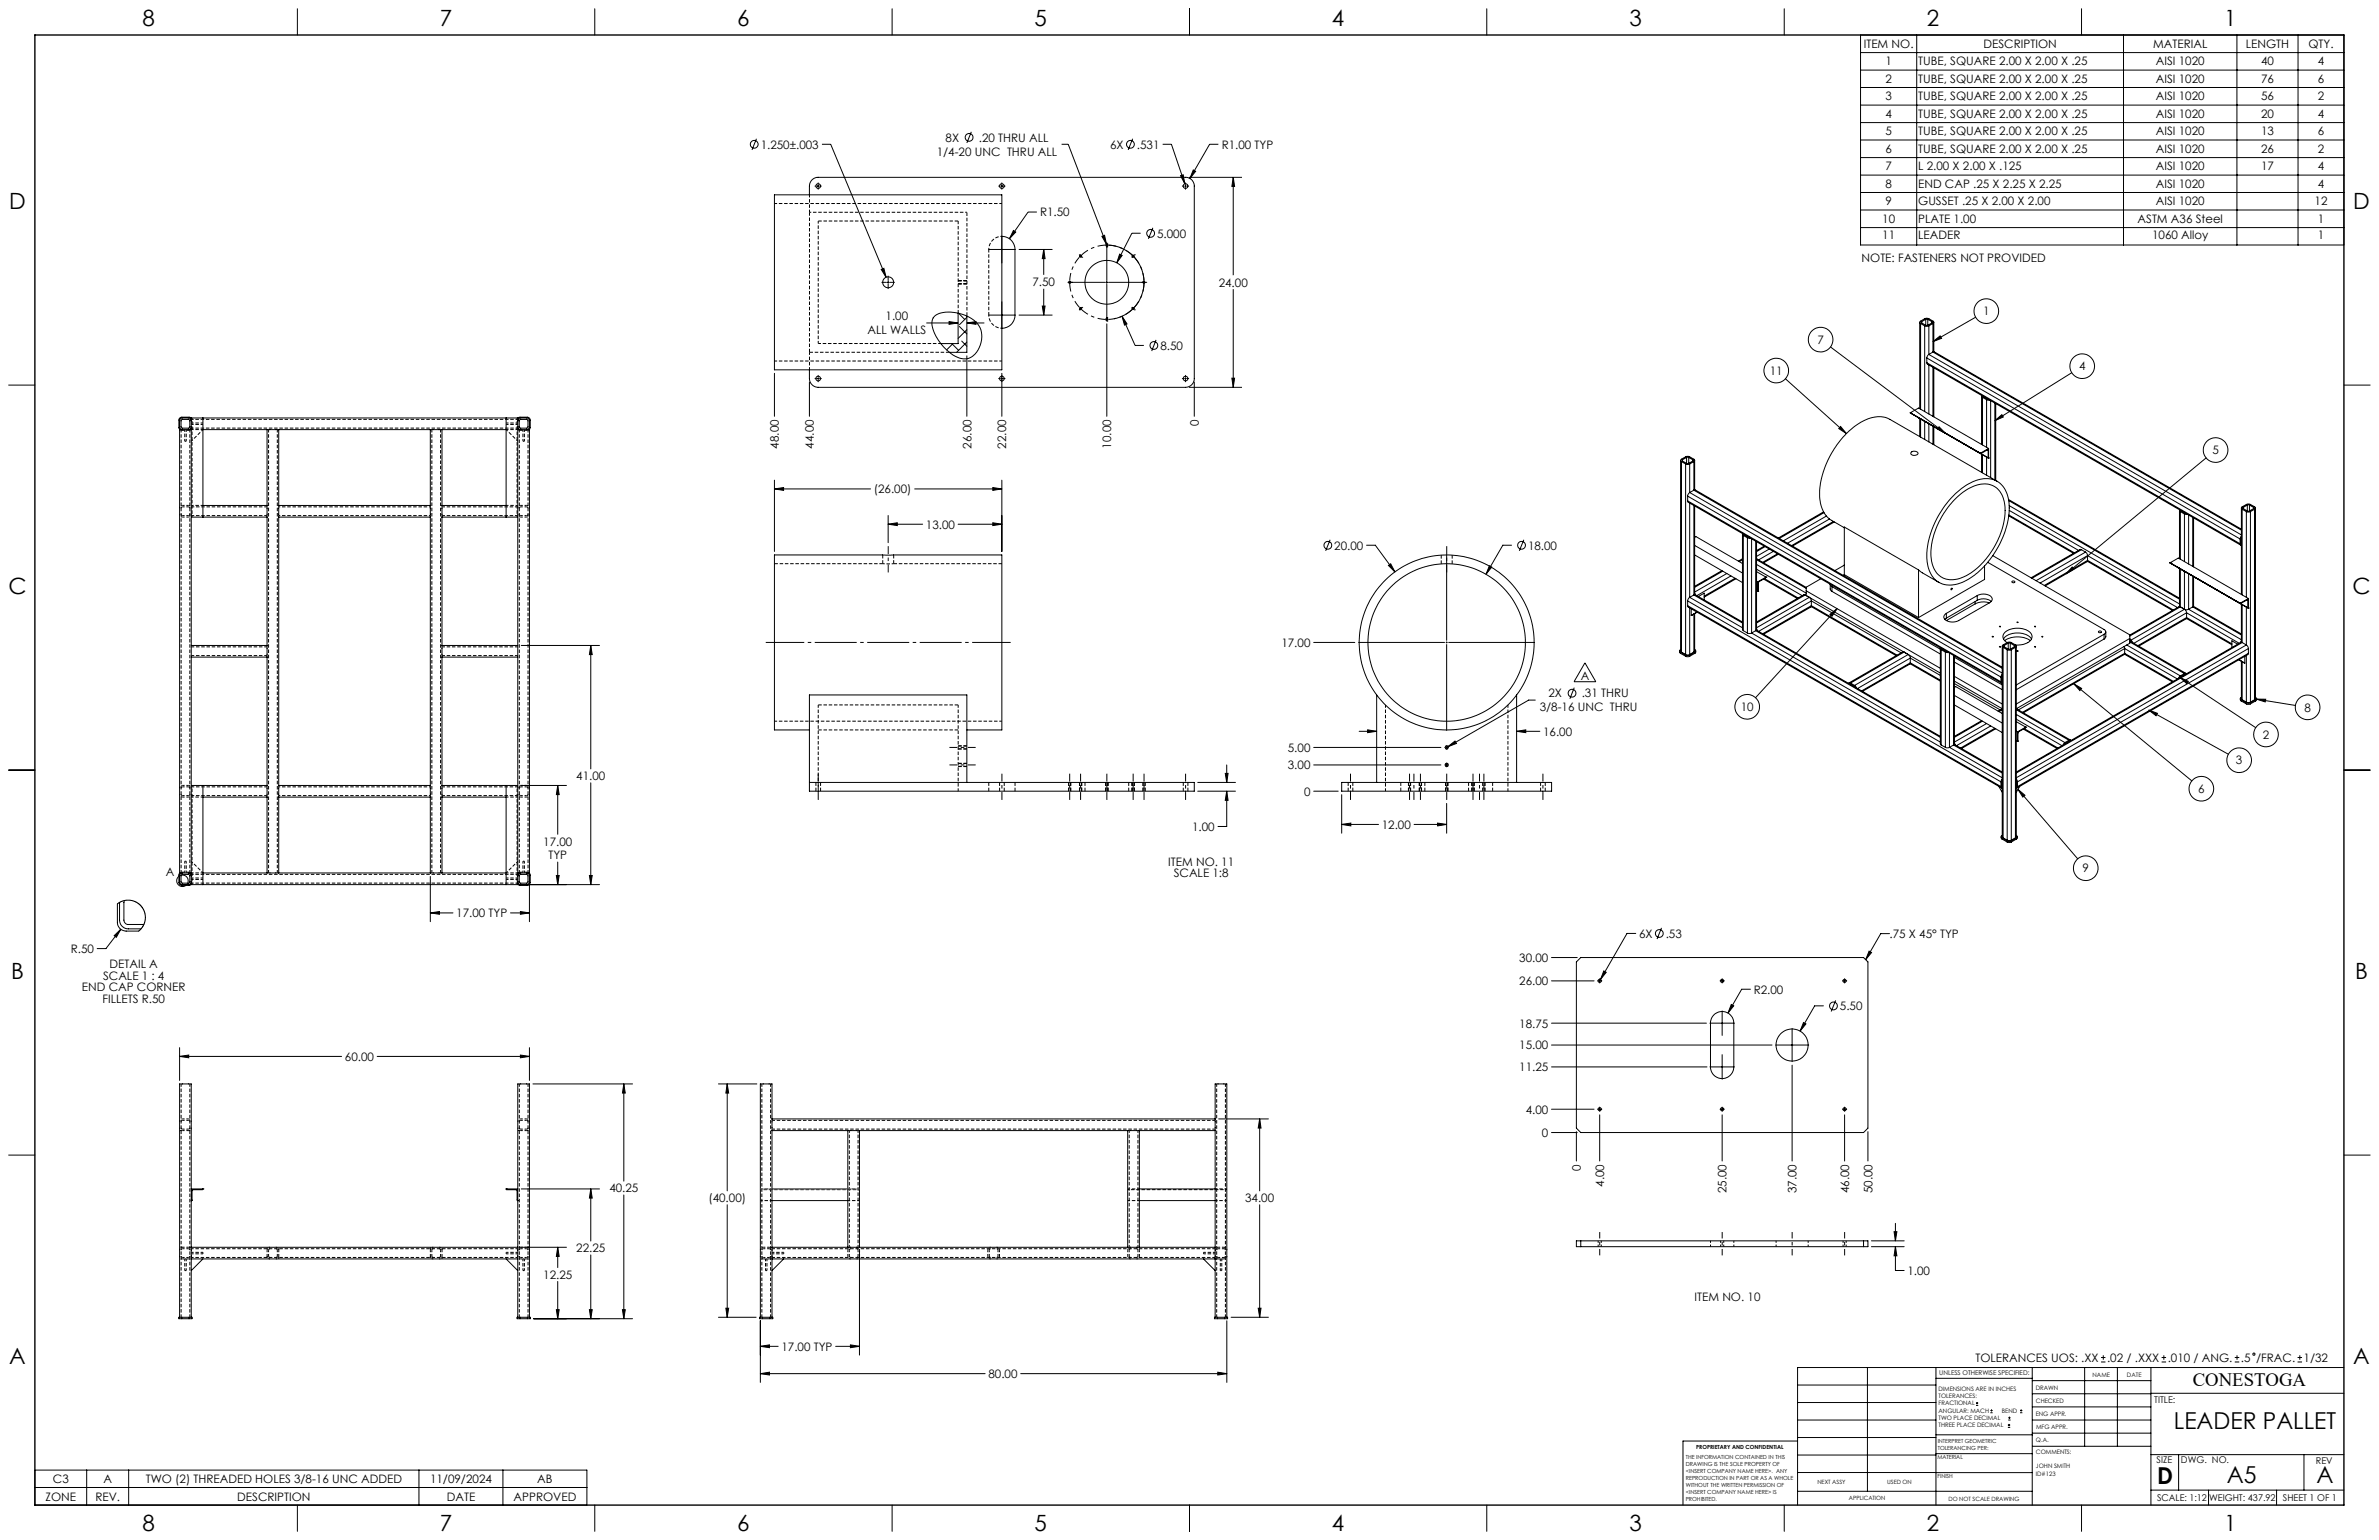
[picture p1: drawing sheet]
<svg xmlns="http://www.w3.org/2000/svg" width="864mm" height="559mm" viewBox="0 0 864 559" stroke-linecap="round" stroke-linejoin="round" font-family="sans-serif">
<defs><g id="words">
<g font-size="8.5">
<text x="789.1" y="518.4">LEADER PALLET</text>
<text x="783.1" y="538.4">D</text>
<text x="808.4" y="538.3">A5</text>
<text x="840.9" y="538.3">A</text>
</g>
<g font-size="8.1">
<text x="51.7" y="9.3">8</text>
<text x="159.7" y="9.3">7</text>
<text x="267.6" y="9.3">6</text>
<text x="375.6" y="9.3">5</text>
<text x="483.5" y="9.3">4</text>
<text x="591.5" y="9.3">3</text>
<text x="699.4" y="9.3">2</text>
<text x="807.4" y="9.3">1</text>
<text x="3.3" y="76">D</text>
<text x="854.2" y="76">D</text>
<text x="3" y="215.7">C</text>
<text x="853.9" y="215.7">C</text>
<text x="4" y="355.4">B</text>
<text x="854.9" y="355.4">B</text>
<text x="3.3" y="495.1">A</text>
<text x="854.2" y="495.1">A</text>
<text x="51.7" y="555.4">8</text>
<text x="159.7" y="555.4">7</text>
<text x="267.6" y="555.4">6</text>
<text x="375.6" y="555.4">5</text>
<text x="483.5" y="555.4">4</text>
<text x="591.5" y="555.4">3</text>
<text x="699.4" y="555.4">2</text>
<text x="807.4" y="555.4">1</text>
</g>
<text font-size="6.9" x="796" y="503">CONESTOGA</text>
<g font-size="4.2">
<text x="676.6" y="17.4">ITEM NO.</text>
<text x="720.1" y="17.4">DESCRIPTION</text>
<text x="781.6" y="17.4">MATERIAL</text>
<text x="815.3" y="17.4">LENGTH</text>
<text x="838" y="17.4">QTY.</text>
<text x="684.4" y="23.7">1</text>
<text x="696.3" y="23.7">TUBE, SQUARE 2.00 X 2.00 X .25</text>
<text x="782.6" y="23.7">AISI 1020</text>
<text x="820.8" y="23.7">40</text>
<text x="841.4" y="23.7">4</text>
<text x="684.4" y="30.1">2</text>
<text x="696.3" y="30.1">TUBE, SQUARE 2.00 X 2.00 X .25</text>
<text x="782.6" y="30.1">AISI 1020</text>
<text x="820.8" y="30.1">76</text>
<text x="841.4" y="30.1">6</text>
<text x="684.4" y="36.4">3</text>
<text x="696.3" y="36.4">TUBE, SQUARE 2.00 X 2.00 X .25</text>
<text x="782.6" y="36.4">AISI 1020</text>
<text x="820.8" y="36.4">56</text>
<text x="841.4" y="36.4">2</text>
<text x="684.4" y="42.8">4</text>
<text x="696.3" y="42.8">TUBE, SQUARE 2.00 X 2.00 X .25</text>
<text x="782.6" y="42.8">AISI 1020</text>
<text x="820.8" y="42.8">20</text>
<text x="841.4" y="42.8">4</text>
<text x="276.1" y="53.9">1.250±.003</text>
<text x="343.3" y="51.4">8X</text>
<text x="355.3" y="51.4">.20 THRU ALL</text>
<text x="403" y="53.9">6X</text>
<text x="412.7" y="53.9">.531</text>
<text x="443.5" y="53.9">R1.00 TYP</text>
<text x="684.4" y="49.1">5</text>
<text x="696.3" y="49.1">TUBE, SQUARE 2.00 X 2.00 X .25</text>
<text x="782.6" y="49.1">AISI 1020</text>
<text x="820.8" y="49.1">13</text>
<text x="841.4" y="49.1">6</text>
<text x="340.1" y="56.5">1/4-20 UNC THRU ALL</text>
<text x="684.4" y="55.5">6</text>
<text x="696.3" y="55.5">TUBE, SQUARE 2.00 X 2.00 X .25</text>
<text x="782.6" y="55.5">AISI 1020</text>
<text x="820.8" y="55.5">26</text>
<text x="841.4" y="55.5">2</text>
<text x="684.4" y="61.8">7</text>
<text x="696.3" y="61.8">L 2.00 X 2.00 X .125</text>
<text x="782.6" y="61.8">AISI 1020</text>
<text x="820.8" y="61.8">17</text>
<text x="841.4" y="61.8">4</text>
<text x="684.4" y="68.2">8</text>
<text x="696.3" y="68.2">END CAP .25 X 2.25 X 2.25</text>
<text x="782.6" y="68.2">AISI 1020</text>
<text x="841.4" y="68.2">4</text>
<text x="684.4" y="74.5">9</text>
<text x="696.3" y="74.5">GUSSET .25 X 2.00 X 2.00</text>
<text x="782.6" y="74.5">AISI 1020</text>
<text x="840.2" y="74.5">12</text>
<text x="377.6" y="78.5">R1.50</text>
<text x="683.3" y="80.9">10</text>
<text x="696.3" y="80.9">PLATE 1.00</text>
<text x="776" y="80.9">ASTM A36 Steel</text>
<text x="841.4" y="80.9">1</text>
<text x="420" y="86.2">5.000</text>
<text x="683.3" y="86.9">11</text>
<text x="696.3" y="86.9">LEADER</text>
<text x="781.2" y="86.9">1060 Alloy</text>
<text x="841.4" y="86.9">1</text>
<text x="675.8" y="95.2">NOTE: FASTENERS NOT PROVIDED</text>
<text x="374.8" y="103.8">7.50</text>
<text x="442.4" y="104">24.00</text>
<text x="321.5" y="116.3">1.00</text>
<text x="719.9" y="114.4">1</text>
<text x="314.9" y="121.3">ALL WALLS</text>
<text x="659.7" y="124.8">7</text>
<text x="421.2" y="126.9">8.50</text>
<text x="642.5" y="136">11</text>
<text x="754.7" y="134.4">4</text>
<text x="435.2" y="154.6" transform="rotate(-90 435.2 154.6)">0</text>
<text x="282.8" y="162.8" transform="rotate(-90 282.8 162.8)">48.00</text>
<text x="295.5" y="162.8" transform="rotate(-90 295.5 162.8)">44.00</text>
<text x="352.6" y="162.8" transform="rotate(-90 352.6 162.8)">26.00</text>
<text x="365.3" y="162.8" transform="rotate(-90 365.3 162.8)">22.00</text>
<text x="403.4" y="162.8" transform="rotate(-90 403.4 162.8)">10.00</text>
<text x="803.1" y="164.8">5</text>
<text x="317.2" y="179">(26.00)</text>
<text x="336.1" y="191.8">13.00</text>
<text x="484.4" y="199.4">20.00</text>
<text x="554.7" y="199.4">18.00</text>
<text x="465.2" y="234.7">17.00</text>
<text x="573.9" y="246.7">A</text>
<text x="562.1" y="253.1">2X</text>
<text x="574.2" y="253.1">.31 THRU</text>
<text x="631.9" y="258">10</text>
<text x="558.9" y="258.2">3/8-16 UNC THRU</text>
<text x="836.5" y="258.2">8</text>
<text x="560.2" y="266.9">16.00</text>
<text x="821.4" y="268">2</text>
<text x="467.5" y="272.8">5.00</text>
<text x="467.5" y="279.2">3.00</text>
<text x="811.7" y="277.4">3</text>
<text x="209.2" y="283.1">41.00</text>
<text x="798" y="287.7">6</text>
<text x="473.4" y="288.7">0</text>
<text x="432.8" y="301.5">1.00</text>
<text x="501.6" y="300.7">12.00</text>
<text x="197.2" y="306.8">17.00</text>
<text x="199.1" y="311.9">TYP</text>
<text x="60.2" y="317.9">A</text>
<text x="424.1" y="314.1">ITEM NO. 11</text>
<text x="756" y="316.6">9</text>
<text x="426.1" y="318.3">SCALE 1:8</text>
<text x="165.6" y="332.8">17.00 TYP</text>
<text x="595" y="340.3">6X</text>
<text x="604.7" y="340.3">.53</text>
<text x="685.9" y="340.4">.75 X 45° TYP</text>
<text x="25.7" y="345.8">R.50</text>
<text x="39.8" y="351.4">DETAIL A</text>
<text x="551.5" y="349">30.00</text>
<text x="29.7" y="359.8">END CAP CORNER</text>
<text x="37.4" y="355.6">SCALE 1 : 4</text>
<text x="551.5" y="357.5">26.00</text>
<text x="37.2" y="363.9">FILLETS R.50</text>
<text x="636.6" y="360.5">R2.00</text>
<text x="667.9" y="366.6">5.50</text>
<text x="551.5" y="372.8">18.75</text>
<text x="551.5" y="380.8">15.00</text>
<text x="125.2" y="384.9">60.00</text>
<text x="551.5" y="388.7">11.25</text>
<text x="553.8" y="404.1">4.00</text>
<text x="559.7" y="412.5">0</text>
<text x="573.9" y="424.8" transform="rotate(-90 573.9 424.8)">0</text>
<text x="582.3" y="430.6" transform="rotate(-90 582.3 430.6)">4.00</text>
<text x="221.2" y="432.7">40.25</text>
<text x="257.2" y="436.2">(40.00)</text>
<text x="452" y="436.2">34.00</text>
<text x="626.8" y="433" transform="rotate(-90 626.8 433)">25.00</text>
<text x="652.2" y="433" transform="rotate(-90 652.2 433)">37.00</text>
<text x="671.2" y="433" transform="rotate(-90 671.2 433)">46.00</text>
<text x="679.7" y="433" transform="rotate(-90 679.7 433)">50.00</text>
<text x="209.2" y="454.4">22.25</text>
<text x="197.2" y="464.1">12.25</text>
<text x="692.4" y="462.6">1.00</text>
<text x="615.1" y="472.1">ITEM NO. 10</text>
<text x="283.7" y="490.1">17.00 TYP</text>
<text x="717.1" y="494.2">TOLERANCES UOS: .XX</text>
<text x="764.9" y="494.2">.02 / .XXX</text>
<text x="786.9" y="494.2">.010 / ANG.</text>
<text x="813.4" y="494.2">.5 /FRAC.</text>
<text x="836.2" y="494.2">1/32</text>
<text x="358.8" y="500">80.00</text>
<text x="19.2" y="538.2">C3</text>
<text x="37.6" y="538.2">A</text>
<text x="52.9" y="538.2">TWO (2) THREADED HOLES 3/8-16 UNC ADDED</text>
<text x="156.1" y="538.2">11/09/2024</text>
<text x="195" y="538.2">AB</text>
<text x="16.5" y="544.5">ZONE</text>
<text x="34.6" y="544.5">REV.</text>
<text x="86.1" y="544.5">DESCRIPTION</text>
<text x="162.2" y="544.5">DATE</text>
<text x="186.4" y="544.5">APPROVED</text>
</g>
<g font-size="3.4">
<text x="782" y="508.9">TITLE:</text>
<text x="782.9" y="531">SIZE</text>
<text x="791.7" y="531">DWG. NO.</text>
<text x="840.7" y="531.1">REV</text>
<text x="783" y="544.6">SCALE: 1:12</text>
<text x="801.9" y="544.7">WEIGHT: 437.92</text>
<text x="828.7" y="544.6">SHEET 1 OF 1</text>
</g>
<text font-size="2.4" x="704" y="499.1">UNLESS OTHERWISE SPECIFIED:</text>
<g font-size="2.2">
<text x="759.6" y="499.5">NAME</text>
<text x="772.1" y="499.6">DATE</text>
<text x="703.7" y="504.7">DIMENSIONS ARE IN INCHES</text>
<text x="703.7" y="507.3">TOLERANCES:</text>
<text x="703.7" y="510">FRACTIONAL</text>
<text x="739" y="504.3">DRAWN</text>
<text x="739.1" y="509.2">CHECKED</text>
<text x="703.7" y="512.6">ANGULAR: MACH</text>
<text x="703.7" y="515.3">TWO PLACE DECIMAL</text>
<text x="726.7" y="512.6">BEND</text>
<text x="739" y="513.8">ENG APPR.</text>
<text x="703.7" y="517.9">THREE PLACE DECIMAL</text>
<text x="739.1" y="518.6">MFG APPR.</text>
<text x="739.1" y="523.3">Q.A.</text>
<text x="739.1" y="527.5">COMMENTS:</text>
<text x="739.1" y="532.8">JOHN SMITH</text>
<text x="739.1" y="535.5">ID#123</text>
</g>
<g font-size="2.1">
<text x="659.7" y="538.6">NEXT ASSY</text>
<text x="685.1" y="538.6">USED ON</text>
<text x="671.1" y="544.4">APPLICATION</text>
<text x="707.3" y="544.5">DO NOT SCALE DRAWING</text>
</g>
<g font-size="2">
<text x="615.7" y="525.8">PROPRIETARY AND CONFIDENTIAL</text>
<text x="703.4" y="523.5">INTERPRET GEOMETRIC</text>
<text x="703.4" y="526">TOLERANCING PER:</text>
<text x="612" y="529.4">THE INFORMATION CONTAINED IN THIS</text>
<text x="612" y="531.9">DRAWING IS THE SOLE PROPERTY OF</text>
<text x="703.3" y="529.6">MATERIAL</text>
<text x="612" y="534.5">&lt;INSERT COMPANY NAME HERE&gt;. ANY</text>
<text x="612" y="537">REPRODUCTION IN PART OR AS A WHOLE</text>
<text x="612" y="539.5">WITHOUT THE WRITTEN PERMISSION OF</text>
<text x="703.3" y="536.4">FINISH</text>
<text x="612" y="542">&lt;INSERT COMPANY NAME HERE&gt; IS</text>
<text x="612" y="544.6">PROHIBITED.</text>
</g>
</g></defs>
<g fill="none" stroke="#000" stroke-width=".36" stroke-dasharray="1.3 .6" stroke-dashoffset=".2" stroke-linecap="butt">
<path d="M358.9 90.5v23.8M65.7 155.9v160.8M68.9 155.9v160.8M188.5 155.9v160.8M191.7 155.9v160.8M97 183.9h-27.6M97 187.1h-27.6M188 183.9h-27.5M188 187.1h-27.5M97 234.7h-27.6M97 237.9h-27.6M188 234.7h-27.5"/>
<path d="M188 237.9h-27.5M297 255.8v31.3M347.8 255.8v31.3M502.9 255.8v31.3M547.4 255.8v31.3M97 285.5h-27.6M97 288.7h-27.6M188 285.5h-27.5M188 288.7h-27.5M97.5 316.7v-160.8M100.7 316.7v-160.8M156.8 316.7v-160.8"/>
<path d="M159.9 316.7v-160.8M441.1 409.7h-160.8M441.1 406.5h-160.8M280.3 453.1h160.8M280.3 456.3h160.8M65.7 478v-84.7M68.9 478v-84.7M188.5 478v-84.7M191.7 478v-84.7M276.6 478v-84.7M279.7 478v-84.7M441.7 478v-84.7"/>
<path d="M444.8 478v-84.7"/>
</g>
<g fill="none" stroke="#000" stroke-width=".36" stroke-dasharray="1.3 .6" stroke-dashoffset=".5" stroke-linecap="butt">
<path d="M69.4 160.1l4.3-4.2M188 160.1l-4.3-4.2M66.3 187.6h2.1M66.3 187.1h2.1M68.4 183.4h-2.1M68.4 183.9h-2.1M189 187.6h2.2M189 187.1h2.2M191.2 183.4h-2.2M191.2 183.9h-2.2M66.3 289.2h2.1M66.3 288.7h2.1"/>
<path d="M68.4 285h-2.1M68.4 285.5h-2.1M189 289.2h2.2M189 288.7h2.2M191.2 285h-2.2M191.2 285.5h-2.2M69.4 312.5l4.3 4.2M188 312.5l-4.3 4.2M65.2 410.2h1.1M66.3 409.7h2.1M66.3 410.2h2.1M68.4 410.2h1"/>
<path d="M68.4 406h-2.1M68.4 406.5h-2.1M188 410.2h1M189 410.2h2.2M189 409.7h2.2M191.2 410.2h1M191.2 406h-2.2M191.2 406.5h-2.2M66.3 452.6h-1.1M66.3 456.8h2.1M66.3 456.3h2.1M68.4 452.6h-2.1"/>
<path d="M68.4 453.1h-2.1M69.4 452.6h-1M97 453.6v2.1M97 452.6v1M97 455.7v1.1M97.5 453.6v2.1M100.7 455.7v-2.1M101.2 453.6v-1M101.2 456.8v-1.1M101.2 455.7v-2.1M156.2 452.6v1M156.2 455.7v1.1"/>
<path d="M156.2 453.6v2.1M156.8 453.6v2.1M159.9 455.7v-2.1M160.5 455.7v-2.1M160.5 453.6v-1M160.5 456.8v-1.1M189 452.6h-1M189 456.8h2.2M189 456.3h2.2M191.2 452.6h-2.2M191.2 453.1h-2.2M192.2 452.6h-1"/>
<path d="M277.1 452.6h2.1M277.1 456.8h2.1M277.1 456.3h2.1M279.2 453.1h-2.1M307.8 453.6v2.1M308.3 453.6v2.1M311.5 455.7v-2.1M312 455.7v-2.1M358.6 453.6v2.1M359.1 453.6v2.1M362.3 455.7v-2.1M362.8 455.7v-2.1"/>
<path d="M409.4 453.6v2.1M409.9 453.6v2.1M413.1 455.7v-2.1M413.6 455.7v-2.1M442.2 452.6h2.1M442.2 456.8h2.1M442.2 456.3h2.1M444.3 453.1h-2.1M580.2 450.2v2.2M581.3 452.4v-2.2M620.9 452.4v-2.2M624.6 450.2v2.2"/>
<path d="M625.7 452.4v-2.2M629.4 452.4v-2.2M644.7 450.2v2.2M656.4 452.4v-2.2M669.1 450.2v2.2M670.2 452.4v-2.2"/>
</g>
<g fill="none" stroke="#000" stroke-width=".36" stroke-dasharray="1.3 .6" stroke-dashoffset=".8" stroke-linecap="butt">
<path d="M65.2 186.6l.3 .6 .8 .4M66.3 183.4l-.8 .4-.3 .6M68.4 187.6l.8-.4 .2-.6M69.4 184.4l-.2-.6-.8-.4M188 186.6l.2 .6 .8 .4M189 183.4l-.8 .4-.2 .6M191.2 187.6l.6-.2 .4-.8M192.2 184.4l-.2-.6-.8-.4M65.2 288.2l.3 .6 .8 .4M66.3 285l-.8 .4-.3 .6M68.4 289.2l.8-.4 .2-.6M69.4 286l-.2-.6-.8-.4"/>
<path d="M188 288.2l.4 .8 .6 .2M189 285l-.8 .4-.2 .6M191.2 289.2l.6-.2 .4-.8M192.2 286l-.2-.6-.8-.4M65.2 409.2l.3 .7 .8 .3M66.3 406l-.7 .3-.4 .8M68.4 410.2l.8-.3 .2-.7M69.4 407.1l-.3-.8-.7-.3M188 409.2l.4 .8 .6 .2M189 406l-.6 .3-.4 .8M191.2 410.2l.6-.2 .4-.8M192.2 407.1l-.4-.8-.6-.3"/>
<path d="M65.2 455.7l.3 .7 .8 .4M66.3 452.6l-.8 .4-.3 .6M68.4 456.8l.8-.4 .2-.7M69.4 453.6l-.2-.6-.8-.4M97 455.7l.2 .7 .8 .4M98 452.6l-.8 .4-.2 .6M100.1 456.8l.9-.4 .2-.7M101.2 453.6l-.2-.6-.9-.4M156.2 455.7l.3 .7 .8 .4M157.3 452.6l-.8 .4-.3 .6M159.4 456.8l.7-.2 .4-.9M160.5 453.6l-.4-.8-.7-.2"/>
<path d="M188 455.7l.4 .9 .6 .2M189 452.6l-.6 .2-.4 .8M191.2 456.8l.6-.2 .4-.9M192.2 453.6l-.4-.8-.6-.2M276 455.7l.4 .9 .7 .2M277.1 452.6l-.7 .2-.4 .8M279.2 456.8l.7-.2 .4-.9M280.3 453.6l-.4-.8-.7-.2M307.8 455.7l.4 .9 .6 .2M308.8 452.6l-.6 .2-.4 .8M311 456.8l.6-.2 .4-.9M312 453.6l-.4-.8-.6-.2"/>
<path d="M358.6 455.7l.2 .7 .8 .4M359.6 452.6l-.8 .4-.2 .6M361.8 456.8l.6-.2 .4-.9M362.8 453.6l-.4-.8-.6-.2M409.4 455.7l.4 .9 .6 .2M410.4 452.6l-.6 .2-.4 .8M412.6 456.8l.8-.4 .2-.7M413.6 453.6l-.2-.6-.8-.4M441.1 455.7l.4 .9 .7 .2M442.2 452.6l-.7 .2-.4 .8M444.3 456.8l.7-.2 .4-.9M445.4 453.6l-.4-.8-.7-.2"/>
</g>
<g fill="none" stroke="#000" stroke-width=".36" stroke-dasharray="1.3 .6" stroke-dashoffset=".4" stroke-linecap="butt">
<path d="M66 156.1l-.7-.2M67.1 155.9v4.2M67.6 155.9v4.2M69.4 155.9l-.7 .2M69.4 151.7l.3 .7M69.4 154h4.3M69.4 153.5h4.3M69.7 155.1l-.3 .7M73.7 155.9h-4.3M187.7 152.4l.3-.7M188 155.9h-4.3M188 152.2h-118.6"/>
<path d="M188 155.3h-118.6M188 155.8l-.3-.7M188 154h-4.3M188 153.5h-4.3M188.8 156.1l-.7-.2M189.8 155.9v4.2M190.4 155.9v4.2M192.1 155.9l-.7 .2M65.7 186.6l.6 .5M66.3 183.9l-.6 .5M68.4 187.1l.5-.5M68.9 184.4l-.5-.5"/>
<path d="M73.7 183.4h-4.3M188 183.4h-4.3M188.5 186.6l.5 .5M189 183.9l-.5 .5M191.2 187.1l.5-.5M191.7 184.4l-.5-.5M65.7 288.2l.6 .5M66.3 285.5l-.6 .5M68.4 288.7l.5-.5M68.9 286l-.5-.5M73.7 289.2h-4.3M188 289.2h-4.3"/>
<path d="M188.5 288.2l.5 .5M189 285.5l-.5 .5M191.2 288.7l.5-.5M191.7 286l-.5-.5M65.3 316.7l.7-.2M67.1 316.7v-4.2M67.6 316.7v-4.2M68.7 316.5l.7 .2M69.4 316.8l.3 .7M69.4 318.6h4.3M69.4 319.1h4.3M73.7 316.7h-4.3"/>
<path d="M187.7 317.5l.3-.7M188 316.7h-4.3M188 317.3h-118.6M188 318.6h-4.3M188 319.1h-4.3M188.1 316.7l.7-.2M189.8 316.7v-4.2M190.4 316.7v-4.2M191.4 316.5l.7 .2M69.7 320.2l-.3 .7M188 320.4h-118.6M188 320.9l-.3-.7"/>
<path d="M65.7 409.2l.6 .5M66.3 406.5l-.6 .6M68.4 409.7l.5-.5M68.9 407.1l-.5-.6M188.5 409.2l.5 .5M189 406.5l-.5 .6M191.2 409.7l.5-.5M191.7 407.1l-.5-.6M308.3 410.2v42.4M311.5 410.2v42.4M409.9 410.2v42.4M413.1 410.2v42.4"/>
<path d="M276 435.6h4.3M276 431.4h4.3M307.8 435.6h4.2M307.8 431.4h4.2M413.6 431.4h-4.2M413.6 435.6h-4.2M445.4 431.4h-4.3M445.4 435.6h-4.3M65.7 455.7l.6 .6M66.3 453.1l-.6 .5M68.4 456.3l.5-.6M68.9 453.6l-.5-.5"/>
<path d="M73.7 454.4h-4.3M73.7 455h-4.3M97.5 455.7l.5 .6M98 453.1l-.5 .5M100.1 456.3l.6-.6M100.7 453.6l-.6-.5M156.8 455.7l.5 .6M157.3 453.1l-.5 .5M159.4 456.3l.5-.6M159.9 453.6l-.5-.5M183.7 455h4.3M183.7 454.4h4.3"/>
<path d="M188 453.1h-118.6M188 456.3h-118.6M188.5 455.7l.5 .6M189 453.1l-.5 .5M191.2 456.3l.5-.6M191.7 453.6l-.5-.5M276.6 455.7l.5 .6M277.1 453.1l-.5 .5M279.2 456.3l.5-.6M279.7 453.6l-.5-.5M280.3 455h4.2M280.3 454.4h4.2"/>
<path d="M308.3 455.7l.5 .6M308.8 453.1l-.5 .5M311 456.3l.5-.6M311.5 453.6l-.5-.5M359.1 455.7l.5 .6M359.6 453.1l-.5 .5M361.8 456.3l.5-.6M362.3 453.6l-.5-.5M409.9 455.7l.5 .6M410.4 453.1l-.5 .5M412.6 456.3l.5-.6M413.1 453.6l-.5-.5"/>
<path d="M441.1 455h-4.2M441.1 454.4h-4.2M441.7 455.7l.5 .6M442.2 453.1l-.5 .5M444.3 456.3l.5-.6M444.8 453.6l-.5-.5M67.1 461v-4.2M67.6 461v-4.2M189.8 461v-4.2M190.4 461v-4.2M277.9 461v-4.2M278.4 461v-4.2"/>
<path d="M443 461v-4.2M443.5 461v-4.2"/>
</g>
<g fill="none" stroke="#000" stroke-width=".36" stroke-dasharray="1.3 .6" stroke-linecap="butt">
<path d="M347.8 80.2h-50.8M347.8 102.9h3.2M351 101.9h-3.2M351 103h-3.2M351 101.8h-3.2M293.9 127.8v-50.8M344.6 127.8h-50.7M67.1 160.1h.5M190.4 160.1h-.6M320.4 204.5h-39.2M320.4 201.4v3.1M324.4 204.5v-3.1"/>
<path d="M363.7 204.5h-39.3M523.2 201.4v3.2M527.2 204.6v-3.2M297 255.8h50.8M297 264.9h50.8M347.8 278.1h3.2M347.8 271.7h3.2M351 277.1h-3.2M351 270.7h-3.2M351 278.2h-3.2M351 277h-3.2M351 271.8h-3.2"/>
<path d="M351 270.6h-3.2M296.2 283.9v3.2M297.9 287.1v-3.2M358.9 287.1v-3.2M362.9 283.9v3.2M364.5 287.1v-3.2M368.5 287.1v-3.2M387.9 283.9v3.2M388 283.9v3.2M388.6 287.1v-3.2M388.7 283.9v3.2M391.9 283.9v3.2"/>
<path d="M392.6 287.1v-3.2M392.7 283.9v3.2M393.9 283.9v3.2M401.4 283.9v3.2M401.5 283.9v3.2M402.1 287.1v-3.2M402.2 283.9v3.2M409.7 287.1v-3.2M410.9 283.9v3.2M411 283.9v3.2M411.7 287.1v-3.2M411.7 283.9v3.2"/>
<path d="M414.9 283.9v3.2M415 283.9v3.2M415.6 287.1v-3.2M415.7 283.9v3.2M429.5 283.9v3.2M431.2 287.1v-3.2M489.4 283.9v3.2M491.1 287.1v-3.2M508.5 283.9v3.2M511.3 283.9v3.2M511.4 283.9v3.2M512 287.1v-3.2"/>
<path d="M512.1 283.9v3.2M515.2 283.9v3.2M515.3 283.9v3.2M515.9 287.1v-3.2M516 283.9v3.2M517.2 283.9v3.2M524.8 283.9v3.2M524.9 283.9v3.2M525.5 287.1v-3.2M525.6 283.9v3.2M533.1 287.1v-3.2M534.3 283.9v3.2"/>
<path d="M534.4 283.9v3.2M535 287.1v-3.2M535.1 283.9v3.2M538.3 283.9v3.2M539 287.1v-3.2M539.1 283.9v3.2M541.8 287.1v-3.2M559.3 283.9v3.2M560.9 287.1v-3.2M67.1 312.5h.5M190.4 312.5h-.6M67.1 456.8h.5"/>
<path d="M73.7 455v-.6M183.7 455v-.6M190.4 456.8h-.6M278.4 456.8h-.5M284.5 455v-.6M436.9 455v-.6M443 456.8h.5M67.1 461h.5M190.4 461h-.6M278.4 461h-.5M443 461h.5"/>
</g>
<g fill="none" stroke="#000" stroke-width=".36">
<path d="M107.9 3.2v9.5M215.9 3.2v9.5M323.8 3.2v9.5M431.8 3.2v9.5M539.7 3.2v9.5M647.7 3.2v9.5M675.4 12.7h175.5v76.2h-175.5zM675.4 19.1h175.5M695.8 12.7v76.2M755.6 3.2v9.5M770.9 12.7v76.2M812 12.7v76.2"/>
<path d="M834.2 12.7v76.2M675.4 25.4h175.5M675.4 31.8h175.5M675.4 38.1h175.5M274.6 50.3l-1.6 4.1M298.4 52.4h3.2l20.1 48.2M352.6 47.8l-1.6 4.1M385.4 52.4h2.4l13.9 36.3M411.2 50.3l-1.7 4.1M422.1 52.4h3.1l4.9 14.3M442.3 52.4h-3.2l-7.2 12.4M675.4 44.5h175.5"/>
<path d="M675.4 50.8h175.5M675.4 57.2h175.5M281.1 70.7h82.6v63.5h-82.6zM293.8 70.7v-3.2a3.2 3.2 0 0 1 3.2-3.2h133.4a3.1 3.1 0 0 1 3.1 3.2v69.9a3.2 3.2 0 0 1-3.1 3.1h-133.4a3.2 3.2 0 0 1-3.2-3.1v-3.2M295.8 67.5h.6M296.7 67.5h.6M297 66.4v.5M297 67.2v.6M297 68.2v.5M297.6 67.5h.6M362.5 67.5h.5M363.4 67.5h.6"/>
<path d="M363.7 66.4v.5M363.7 67.2v.6M363.7 68.2v.5M364.3 67.5h.5M376.4 76.9h-3.2l-6.8 9.7M428.6 63.7l.9-.3 .6 3.3zM429.2 67.5h.5M430 67.5h.7M430.4 66.4v.5M430.4 67.2v.6M430.4 68.2v.5M431 67.5h.5"/>
<path d="M431.6 64.3h19.2M433.2 61.7l.8 .5-2.1 2.6zM447.7 64.3l.5 3.3h-1zM447.7 64.3v35.6M675.4 63.5h175.5M675.4 69.9h175.5M675.4 76.2h175.5M319.9 97.8l1-.4 .8 3.2zM358.8 90.5h4.7M363.7 85.8a4.8 4.8 0 0 1 4.7 4.7v23.8a4.7 4.7 0 0 1-4.7 4.8M363.7 85.7v4.6M363.7 90.7v4.7"/>
<path d="M363.8 90.5l-.1 .1M363.9 90.5h4.6M367.9 83.6l.8 .6-2.3 2.4zM369.8 90.5h12.3M378.9 90.5l.5 3.3h-1zM378.9 90.5v9.2M391.8 92.5h.1M392 92.7l.3 .2M392.3 92.9l-.3 .2M392.3 92.9l.2 .2M392.5 92.7l-.2 .2M392.7 93.3h.1"/>
<path d="M400 85.8l1-.4 .7 3.3zM401.5 88.9h.6M401.8 88.3h.1M401.8 89.6h.1M401.8 88.6v13.2M402.4 89a13.5 13.5 0 0 1 12.8 12.5 13.5 13.5 0 0 1-10.8 14.2M406.4 92.2l1 .5-2 2.7zM410.9 93.3h.1M411.1 92.7l.5 .4M411.6 92.7l-.5 .4M411.8 92.5h.1M414.1 84.6h-3.2l-5.5 10.8"/>
<path d="M418.5 82.7l-1.6 4M675.4 82.6h175.5M320.1 102.4h1.7M322.1 102.4h.6M322.4 100.2v1.6M322.4 102.1v.7M322.4 103.1v1.6M323 102.4h1.7M336.3 117.2h11.5M339.3 114.7a10 10 0 0 1 8.5-1.1 9.8 9.8 0 0 1 8.5 6.9 8.4 8.4 0 0 1-5.2 9.6 8.7 8.7 0 0 1-7.5-3.2 14.2 14.2 0 0 1-5.3-10.3l.3-.9zM344.5 116.7l3.3 .5-3.3 .5zM347.8 113.8l.2-.1 2.2 2.2"/>
<path d="M347.8 113.6v11.1h-6.3M348.3 118.5l2.7 2.7M351 117.2l3.3-.5v1zM351 114.7v13.1h-6.4M351 115.1l-2.7 2.7M351 119.6l-3.2 3.2M351 117.2h6.3M358.8 114.3h4.7M363.6 114.3h.2M363.7 109.5v4.7M363.7 114.3v.1M363.7 114.5v4.7"/>
<path d="M363.9 114.3h4.6M369.8 114.3h12.3M378.4 111.1h1l-.5 3.2zM378.9 104.8v9.5M387.7 102.4h.1M388 102.4h13.1M388.3 102.1v.7M388.9 102.4h.1M391.8 112.4h.1M392 111.8l.5 .4M392.5 111.8l-.5 .4M392.7 111.5h.1"/>
<path d="M401.5 115.9h.6M401.5 102.4h.6M401.8 116.6h.1M401.8 115.3h.1M401.8 102.1v.7M401.8 103.1v13.1M401.8 117.5v33.6M402.4 102.4h13.2M407.3 114.8l1.8 2.7-.9 .5zM407.3 114.8l4.7 10.5h3.2M410.9 111.5h.1M411.1 111.8l.2 .2"/>
<path d="M411.3 112l-.2 .2M411.3 112l.3 .2M411.6 111.8l-.3 .2M411.8 112.4h.1M414.7 102.4h.1M415.3 102.1v.7M415.9 102.4h.1M447.7 104.9v35.6M696.9 116.9v31.4M697.2 117.4l-.3-.4 .2-.4 2.2-1.1 .8 .1 1.7 1 .2 .4-.3 .4M697.2 117.4l1.5 .9M697.2 117.4v31.1"/>
<path d="M697.6 116.7v.5M697.6 117.2l1.5 .8M698.7 118.3h1.5M698.7 118.3v31.1M699.1 115.9h.7M699.1 118h.7M699.1 115.9l-1.5 .8M699.1 115.9v2.1M699.8 115.9l1.5 .8M699.8 115.9v2.1M700.2 118.3v10.3M701.3 116.7v.5"/>
<path d="M701.3 117.2l-1.5 .8M701.7 117.4l-1.5 .9M701.7 117.4v10.3M702 116.9v10.7M717.2 115.1l-15.5 8.9M3.1 139.7h9.6M281.1 135.5v15.6M293.8 138.6v12.5M295.8 137.4h.6M296.7 137.4h.6M297 136.2v.5M297 137.1v.6"/>
<path d="M297 138v.5M297.6 137.4h.6M345.5 124.7l2.5 2.4M345.9 124.7l-2.3 2.3M349.1 123.8l1.9 1.9M351 129.1v22M351 124.1l-3.7 3.7M362.5 137.4h.5M363.4 137.4h.6M363.7 135.5v15.6M364.3 137.4h.5M419.7 123.3l-1.6 4.1"/>
<path d="M429.2 137.4h.5M430 137.4h.7M430.4 136.2v.5M430.4 137.1v.6M430.4 138v.5M431 137.4h.5M433.5 138.6v12.5M447.2 137.2h1l-.5 3.3zM648.1 137.4l22.2 19.9M664.5 125.9l41.7 31.3M699.5 131.6l.2 .5 113.7 65.7M699.5 129.9l113.7 65.7"/>
<path d="M699.5 131.6l113.7 65.7M699.5 129.9v1.7M700.2 128.6l-.5 .5-.2 .8M700.2 132.4v17.8M700.2 128.6l113.4 65.5M701.7 127.7h.5l111.4 64.3M701.7 124l2.6-2.1 .5 .9zM701.7 127.7l-1.5 .9M701.7 133.3v17.8M701.7 127.7l111.9 64.7M702 133.5v17.8M752.1 135.3l-28 17.3"/>
<path d="M850.9 139.7h9.5M66 152.3h2.8v2.9h-2.9l-.2-2.6zM66.3 155.9h-1.1v160.9h1.1M66.3 155.9h2.1M68.4 155.9h1M69.4 152.7l-.2-.7-.7-.3h-2.4l-.5 .2-.4 .8v2.1l.2 .7 .9 .4M69.4 154.8l-.2 .7-.8 .4M69.4 151.8l-.7-.4h-2.7l-.7 .2-.4 .7v3l.4 .6M69.4 151.7h118.6v169.3h-118.6zM69.4 155.8l-.1 .1M73.7 155.9h23.2M73.7 151.7v35.9"/>
<path d="M96.9 155.9h4.3M96.9 155.9v27.5M101.2 155.9h55M101.2 155.9v27.5M156.2 155.9h4.2M156.2 155.9v27.5M160.4 155.9h23.3M160.4 155.9v27.5M183.7 151.7v35.9M188 154.8l.2 .7 .8 .4M188 152.7l.2-.7 .6-.3h2.5l.5 .2 .4 .6v2.5l-.4 .6-.7 .3M188 155.9h1"/>
<path d="M188 151.8l.8-.4h2.6l.8 .4 .3 .6v2.7l-.4 .8M188 155.8l.1 .1M188.7 152.3h2.8v2.9h-2.8l-.2-2.6zM189 155.9h2.1M191.1 155.9h1.1v160.9h-1.1M431.6 140.5h19.2M668.2 154.8l2.1 2.5-2.8-1.8zM693.5 149.8h.1M693.5 149.8l28.2 16.4M693.5 149.8l25.4 14.7M693.5 149.8l3-1.7 25.4 14.6M696.3 151.5h.1"/>
<path d="M696.9 151.9v6.5M697.2 152v6.6M698.7 152.9v6.6M700.2 153.8v6.5M701.7 154.6v6.6M702 154.8v6.6M703.9 154.9l2.3 2.3-2.9-1.5zM719.3 143.7v17.6M719.4 143.5l.2 .7M719.6 144.2l1.5 .8M719.6 144.2v17.2M719.9 143.8l.1 .1"/>
<path d="M720 143.9l1.5 .9M720 143.9h.1M721.1 145l1.2 .2M721.1 145v17.3M721.5 144.8l.3 .1M721.5 144.7v.1M722.6 145.4v27.9M724.1 152.6l2.6-2.1 .5 .8zM724.1 146.3v27.9M724.5 146.4v27.9M281.1 177.4l3.3-.5v1zM281.1 174.2v25.9"/>
<path d="M281.1 177.4h34.9M332 177.4h31.7M360.4 176.9l3.3 .5-3.3 .5zM363.7 174.2v25.9M610.1 167.1v69.2l.3 .3M610.4 167.5l-.2-.7 2.2-1.2h.7l1.8 1 .3 .4-.3 .5M610.4 167.5l1.5 .8M610.4 167.5v69.1M610.8 166.8v.5M610.8 167.3l1.4 .8M611.9 168.3h1.5M611.9 168.3v69.2"/>
<path d="M612.2 166h.8M612.2 168.1h.8M612.2 166l-1.4 .8M612.2 166v2.1M613 166l1.5 .8M613 166v2.1M613.4 178.7l-.8 1.3M613.4 168.3v10.4M613.4 178.7l113.4 65.5M614.5 166.8v.5M614.5 167.3l-1.5 .8M614.9 177.9l.5-.1 111.4 64.3"/>
<path d="M614.9 167.5l-1.5 .8M614.9 177.9l-1.5 .8M614.9 167.5v10.4M614.9 177.9l111.9 64.6M615.2 167.1v10.7M693.8 164a1.42 1.42 0 0 1 2.4 .7 1.43 1.43 0 0 1-1.4 .6 1.43 1.43 0 0 1-1.1-1zM709.6 179.4a16.1 16.1 0 0 1 12.9-5.6 8.7 8.7 0 0 1 6.8 8.7 32.3 32.3 0 0 1-16.4 28.6 8.8 8.8 0 0 1-11.3-1.8 17.3 17.3 0 0 1-1-14.9 35.6 35.6 0 0 1 9-15zM718.9 164.5h.1M718.9 164.5l.2 .1M719.1 164.6l2.6 1.5M719.3 164.8v6.6M719.6 165v6.6"/>
<path d="M721.1 165.8v6.6M721.4 163.2l.3 .2M721.4 163.2l-2.3 1.4M721.7 166.1l.2 .1M721.7 163.4v2.7M721.9 166.2h.1M721.9 162.7l-3 1.8M721.9 162.7v3.5M725 174.7l-38.9-22.5a11.1 11.1 0 0 0-11.6 1.6 32.8 32.8 0 0 0-13.9 26.9 9.9 9.9 0 0 0 4.3 8.1l4.6 2.7M800.8 166.2l-50.8 42M69.4 187.6h27.5M73.7 183.4h23.2"/>
<path d="M96.9 183.4v4.2M96.9 187.6v46.6M101.2 183.4v4.2M101.2 183.4h55M101.2 187.6v97.4M101.2 187.6h55M156.2 183.4v4.2M156.2 187.6v97.4M160.4 183.4v4.2M160.4 187.6v46.6M160.4 183.4h23.3M160.4 187.6h27.6"/>
<path d="M322.4 190.2l3.3-.5v1zM322.4 187v9.9M322.4 190.2h12.5M347.8 190.2h15.9M360.4 189.7l3.3 .5-3.3 .5zM482.8 195.9l-1.6 4M496.1 197.8h3.2l7.1 9.7M548.7 197.8h-3.2l-6.1 10.6M553.2 195.9l-1.7 4M612.6 181.8l.2 .4 113.8 65.7M612.6 180l113.8 65.7M612.6 181.8l113.8 65.6"/>
<path d="M612.6 180v1.8M613.4 182.5v34.2M614.9 183.4v32.5M615.2 183.6v32.2M615.2 197.9l17.3 10M615.2 195l.4-.3 16.9 9.8M632.5 193.9v34.6l.3 .3M632.6 193.6l.2 .7M632.8 194.3l1.5 .9M632.8 194.3v34.5M633.1 193.9l.1 .2M633.2 194.1l1.5 .8"/>
<path d="M633.2 194v.1M634.3 195.2l1.2 .1M634.3 195.2v34.5M634.7 194.9l.3 .1M634.7 194.8v.1M635.8 195.5v34.2M637.3 196.4v32.4M637.6 196.5v32l-.3 .3M640.5 198.2l-2.9 1.6M640.8 198.3l-3.2 1.9M642.3 199.2l-4.7 2.7M662 185.7l-16.5 9.5"/>
<path d="M662.1 186l-16.2 9.4M663 187.3l-15.6 9M664.1 188.3l-15.2 8.8M665.6 189.2l-15.2 8.8M665.9 189.4l-15.2 8.8M709.3 181.6a15.8 15.8 0 0 1 12.1-6 7.7 7.7 0 0 1 6.4 7.8 28.8 28.8 0 0 1-15 25.9 7.7 7.7 0 0 1-10.4-2.3 17.7 17.7 0 0 1 .3-14.8 32.5 32.5 0 0 1 6.6-10.6zM729.1 181.3l62.1 35.8M729.2 187.2l23.5 13.6M729.2 181.6l62 35.8M729.2 186.9l23.8 13.7M729.4 185.2l25.1 14.5M729.4 183.5l61.8 35.6"/>
<path d="M755.6 199.5l-.5-.1-17.8 10.3M755.6 199.5l1.5 .8M755.6 199.5l-18 10.3M791.2 185.2v17.5M791.2 185l.3 .6M791.5 185.6l1.5 .9M791.5 185.6v17.3M791.7 185.3l.2 .1M791.9 185.4l1.5 .9M791.9 185.3v.1M793 186.5l1.1 .2M793 186.5v17.3"/>
<path d="M793.4 186.3l.2 .1M793.4 186.2v.1M794.5 186.9v17.7M796 187.7v17.8M796.3 187.9v17.8M813.2 197.3l.4 .5M813.2 195.6v1.7M813.6 197.1v.2M813.6 195.4v1.7M813.6 197.1h.1M813.6 195.4h.1M813.6 194.5l-.4 1.1"/>
<path d="M813.6 195.1v.3M813.6 184.3v31.4M813.9 184.8l-.3-.4 .2-.4 2.1-1.1h.7l2 1.1 .1 .4-.3 .4M813.9 184.8l1.5 .8M813.9 184.8v31.1M814.3 184.1v.4M814.3 184.5l1.5 .9M815.4 185.6h1.5M815.4 185.6v31.1M815.8 183.3h.8M815.8 185.4h.8M815.8 183.3l-1.5 .8"/>
<path d="M815.8 183.3v2.1M816.6 183.3l1.5 .8M816.6 183.3v2.1M816.9 185.6v69.2M818.1 184.1v.4M818.1 184.5l-1.5 .9M818.4 184.8l-1.5 .8M818.4 184.8v69.1M818.7 184.3v69.2l-.3 .4M504 205.2l.8-.6 1.6 2.9zM525.1 201v31.5M540.7 205.3l.8 .5-2.1 2.6z"/>
<path d="M612.6 219.8l.2 .5 113.8 65.6M612.6 218.1v1.7M612.6 218.1l113.8 65.6M612.6 219.8l113.8 65.6M613.4 216.7l-.8 1.4M613.4 216.7l19.1 11.1M614.9 215.9l.5-.1 17.1 9.9M614.9 215.9l-1.5 .8M614.9 215.9l17.6 10.2M615.2 215.3l.4 .6M615.2 201.4l17.3 10M616.5 216.5l2.1-1.3v2.5"/>
<path d="M625.1 207.1l-9.9 5.7M625.4 207.3l-10.2 5.8M626.9 208.1l-11.7 6.7M628.3 209l-12.4 7.1M629.8 209.8l-11.2 6.5M630.2 210l-11.6 6.7M632.5 202.7l-1.5 .9M632.5 203.1l-1.2 .7M637.6 202.8l18.1 10.3M637.6 207.4l3.5 2M637.6 210.9l.5 .2M637.6 214.3l.5 .3"/>
<path d="M637.6 204.8l18.1 10.4M637.6 206.6l16.6 9.5M637.6 203.1l18.1 10.4M638.1 214.6h.1M638.1 211.1v3.5M640.2 210.1l12.2 7.1M640.5 209.9l12.2 7.1M641.1 209.4h.1M641.1 209.4l-2.7 1.8-.3 3.4M641.1 209.4l-3 1.7M643.7 200.1l-5.3 3.1M645.3 200.9l-5.4 3.1"/>
<path d="M645.5 201.1l-5.3 3.1M655.3 215.9l-.5-.1-17.2 9.9M655.3 215.9l1.5 .8M655.3 215.9l-17.7 10.2M655.7 214.4l48.7 28.1M656.8 216.7l.7 1.4M656.8 216.7l-19.2 11.1M657.5 219.8l-.2 .5-17.1 9.9M657.5 218.1v1.7M657.5 218.1l32.6 18.8M657.5 219.8l31.2 17.9M657.5 218.1l-19.1 11"/>
<path d="M657.5 219.8l-17.6 10.2M661 210l-5.3 3.1v3l48.7 28.1M665 212.9l-.6-.9v2l.6 .6M665 212.9l39.4 22.7M665 212.9v1.7M665 214.6l39.4 22.7M669.5 208.5l27 15.6M669.5 208.5l-.4 .3M669.5 205.1l-3.4 1.9M696.5 206.8l1.3 1.1 6 3.4M696.5 206.8l-27-15.6v17.3M696.5 206.8v17.3"/>
<path d="M708.2 213.6l.5-.1-.3 .5zM717 219.1l-10.5 6.1M717 218.3v.8M717.8 216.1a4.2 4.2 0 0 1 5.3 .9v.8l-.6 .7-11.5 6.7a4.1 4.1 0 0 1-5.3-1l.1-.9 .7-.7M717.8 217.8a4.7 4.7 0 0 1 5 .5M717.8 216.1l-11.3 6.5M717.8 216.1v1.7M717.8 217.8l-11.3 6.5M720.4 205.4v4.9l-23.9 13.8M721.6 204l42.4 24.5 .4 1-.6 .7M722.2 218.8a7 7 0 0 0-5.2 .3M723.4 201.6l49.7 28.8v3l-41.2 23.8 19.7 11.3"/>
<path d="M730.4 211a.47 .47 0 0 1 .6-.3 .47 .47 0 0 1 .2 .7l-.7-.1zM752.2 205.7l.7 .8-2.9 1.7zM757.1 200.3l.5 .5 .2 .8M757.1 200.3l-18 10.4M757.7 203.7l30.9 17.8M757.8 203.3l-.2 .5-15.2 8.8M757.8 201.6v1.7M757.8 201.6l-17.2 10M757.8 203.3l-15.7 9.1M757.8 201.6l32.6 18.9M757.8 203.3l31.1 18M787.8 204.2h.1"/>
<path d="M787.8 204.2l28.2 16.5M787.8 204.2l25.4 14.7M787.8 204.2l3-1.7 25.4 14.7M790.6 206h.1M791.2 206.3v13.5l.3 .4M791.5 206.5v13.7M793 207.3v13.8M794.5 208.2v12.9M796 209.1v11.1M796.2 220l17.4 10M796.3 209.2v10.6l-.3 .4M813.2 218.9l.2 .1"/>
<path d="M813.2 218.9h.1M813.4 219l2.6 1.5M813.6 219.3v13.8M813.9 219.4v13.8M815.7 217.7l.3 .1M815.7 217.7l-2.3 1.3M816 217.8v2.7M816.2 217.2v3.4M816.2 217.2l-3 1.7M69.4 234.2h27.5M69.4 238.4h27.5M96.9 234.2v4.2"/>
<path d="M96.9 238.4v46.6M160.4 234.2v4.2M160.4 234.2h27.6M160.4 238.4v46.6M160.4 238.4h27.6M189.2 234.2h28.4M214.5 234.2l.5 3.3h-1zM214.5 234.2v44.8M476.9 233.1h14.9M493.1 233.1h31.4M524.8 233.1h.7M525.1 232.8v.6"/>
<path d="M525.1 233.8v31.4M525.8 233.1h31.4M609.7 236.2l.3 .9M610 236.6l1.9 1.1M610 236.6v.5M610 237.1l1.9 1M610.1 235.7l-.4 .4 .3 .5M610.4 236.6l1.5 .9M611.9 237.5h1.5M611.9 238.1h1.5M611.9 237.7h1.5M611.9 237.7v.4"/>
<path d="M613.4 220.6v16.9M613.4 237.7v.4M613.9 223.3l2.2-1.2zM613.9 220.9v2.4M614.9 236.6l-1.5 .9M614.9 222.8v13.8M615.2 222.6v13.7l-.3 .3M615.2 235.7l.4 .4-.4 .5M615.2 236.6v.5M615.2 236.6l-1.8 1.1M615.2 237.1l-1.8 1M615.6 236.2l-.4 .9"/>
<path d="M632.8 228.8l1.5 .9M634.3 229.7h1.5M635.8 229.7l68.6 39.6M637.3 228.8l-1.5 .9M637.3 228.8l67.1 38.7M637.6 228.6l66.8 38.6M637.6 228.2l.4 .7M657.5 220.1l30.8 17.8M664.3 222.9l2.6-2.1-1.9 2.8zM666.9 220.8l-29.6 32.4M691.2 236.6h-.5l-19.5 11.2M691.2 236.6l-19.4 11.3"/>
<path d="M691.2 236.6l1.5 .9M692.7 237.5l.8 1.3M692.7 237.5l-19.5 11.2M693.5 238.8v1.7M693.5 238.8l-19.2 11M693.5 238.8l10.9 6.3M704.4 235.3v34.6l.3 .4M704.4 235.1l.3 .7M704.7 235.8l1.5 .8M704.7 235.8v34.5M704.9 235.4l.2 .1M705.1 235.5l1.4 .9"/>
<path d="M705.1 235.4v.1M706.2 236.6l1.1 .1M706.2 236.6v34.6M706.5 224.3l-.5 .5M706.5 236.4l.3 .1M706.5 222.6v1.7M706.5 236.3v.1M707.7 237v34.2M709.2 237.8v32.5M709.5 238v31.9l-.3 .4M709.5 238.5l17.3 10M726.8 234.5v69.1l.3 .4"/>
<path d="M727.1 234.9l1.5 .9M727.1 234.9v69.1M727.3 231.9a7 7 0 0 1 10.1 0M727.5 234.2v.5M727.5 234.7l1.5 .8M727.7 232.4a8.8 8.8 0 0 1 9.3 0M728.6 233.2a2.31 2.31 0 0 1-1.5-2.4 2.31 2.31 0 0 1 1.8-2.1 7.4 7.4 0 0 1 8.5 1.3 2.56 2.56 0 0 1-2.2 3.6l-1.5 .4h-2.1M728.6 235.8h1.5M728.6 233.2l-1.6 .9-.2 .4 .3 .4M728.6 233.2l1.4-.1 1.6 .9M728.6 235.8v69.1M729 233.4h.8"/>
<path d="M729 235.5h.8M729 233.4l-1.5 .8M729 233.4v2.1M729.8 233.4l1.4 .8M729.8 233.4v2.1M730.1 235.8v69.1M731.2 234.2v.5M731.2 234.7l-1.4 .8M731.6 234l.3 .4-.3 .5M731.6 234.9l-1.5 .9M731.6 234.9v69.1M731.9 234.5v69.1l-.3 .4"/>
<path d="M732.2 225.8h.4zM761.8 229.1a.47 .47 0 0 1 .7-.3 .47 .47 0 0 1 .1 .8h-.6zM763.8 230.2l-31.9 18.3M763.8 230.2v1.7M763.8 231.9l-31.9 18.4M764.4 229.3v1.9l-.6 .7M771.1 234.6l.2 .7M771.2 237.4l17.4 10M771.3 237.1l-.2 .4-36.6 21.2M771.3 235.3v1.8M771.3 235.3l-38.6 22.3M771.3 237.1l-37.1 21.4"/>
<path d="M771.3 235.3l19.1 11.1M771.3 237.1l17.6 10.1M772 234l19.5 11.3M773.1 232.6l20.4 11.7M773.1 231.7l-41.2 23.7M773.1 232.1l.4 .2M773.1 232.5l.4 .2M773.1 232.9l19.9 11.5M773.5 232.3l.7 .9M773.5 232.7l.2 .2M773.5 232.7v.1M791.5 220.2l-.5-.1-17.9 10.3"/>
<path d="M791.5 220.2l1.5 .9M791.5 220.2l-18.4 10.6M793 221.1l.5 .4 .2 .9M793 221.1h1.5M793 221.1l-19.5 11.2M793.7 224.4l16.5 9.6M793.7 224.1l-.1 .4-17.2 10M793.7 222.4v1.7M793.7 222.4l-19.1 11M793.7 224.1l-17.6 10.2M793.7 222.4l19.2 11M793.7 224.1l16.5 9.5"/>
<path d="M794.5 221.1l19.1 11M796 220.2l-1.5 .9M796 220.2l17.6 10.2M812.3 233.8l-2.1-1.3v2.4M812.8 239.4l2.1 1.2zM813.6 239.9v13.6l.3 .4M813.6 232.6l-.3 .6M813.9 233.2l-.5-.1-81.5 47M813.9 233.2l1.5 .8M813.9 233.2l-82 47.3M814.9 238.2v2.4M815.4 234l.8 1.3"/>
<path d="M815.4 220.3v13.7M815.4 237.8v17M815.4 234l-83.5 48.2M816 220.5l.2 .1M816.2 237.1l-.2 .4-83.8 48.4M816.2 220.6h.1M816.2 235.3l-83.8 48.4M816.2 235.3v1.8M816.2 237.1l-83.8 48.3M499.7 252.2v31.7M550.5 252.2v31.7M557.3 254h-2.4l-29.3 17"/>
<path d="M571.5 249.5l-1.6 4M575.3 240.5l4 6.9h-7.9zM671.5 248.2l.3 .1M671.8 247.9l-.7 .1M671.8 247.9l1.4 .8M671.8 248.3l1.4 .9M671.8 248.3h-.1M673.2 248.7l.7 .9M673.2 249.2l.3 .1M673.2 249.2h.1M693.4 240.8l11 6.4M693.5 240.5l-.3 .5-17.1 9.9"/>
<path d="M693.5 240.5l-17.7 10.2M693.5 240.5l10.9 6.3M709.5 240.2l17.3 10.1M709.5 245.4l17.3 10M709.5 247.2l17.3 10M709.5 252.3l17.3 10.1M709.5 255.8l17.3 10M709.5 249.4l.4-.3 16.9 9.8M709.5 248l16.6 9.6M726.4 247.4l.4 .5M726.4 245.7v1.7M726.8 247.2v.2"/>
<path d="M726.8 245.5v1.7M726.8 247.2h.1M726.8 245.5h.1M726.8 257.2l-1.5 .9M726.8 244.7l-.4 1M726.8 245.2v.3M726.8 257.5l-1.2 .7M731.9 259.3l17.7 10.2M731.9 257.5l19.2 11.1M732.2 257.1l.1 .3M752.8 248.1l2.8 1.7-.6 .8zM752.8 248.1l42.9 35.3"/>
<path d="M780 257.7l3.2 1.1-.5 .9zM780 257.7l28.9 16M791.4 245.8l3 1.4-.6 .9zM791.4 245.8l27.5 18.3M791.5 245.3l-.7 .9M791.5 245.7l-.2 .2M791.5 245.7h.1M793 244.4l.7 .1M793 244.4l-1.5 .9M793 244.8l-1.5 .9M793 244.8v.1M793.2 244.8h-.2"/>
<path d="M813.3 253.5l.3 .9M813.6 253.9v.5M813.6 253.9l1.8 1.1M813.6 254.4l1.8 1M813.6 253l-.3 .4 .3 .5M813.9 253.9l1.5 .9M813.9 240.1v13.8M815.4 254.8h1.5M815.4 255h1.5M815.4 255.4h1.5M815.4 255v.4M816.9 255v.4"/>
<path d="M818.4 253.9l-1.5 .9M818.7 253h.1M818.8 253l.3 .4-.3 .5M818.8 253.9v.5M818.8 253.9l-1.9 1.1M818.8 254.4l-1.9 1M819.1 253.5l-.3 .9M819.1 253.7h3.4l-.2 1zM819.1 253.7l14.2 2.3M3.1 279.4h9.6M293.8 264.9h-12.7v-63.5h82.6v63.5h-12.7M445.3 277.6v6.3"/>
<path d="M476.9 277.6h46.2M476.9 271.2h46.2M493.4 265.4h6.3M496.5 264.8l3.2 .6-3.2 .5zM524.3 277.6h.2M524.3 271.2h.2M524.8 277.6h.7M524.8 271.2h.7M525.1 270.4v.2M525.1 270.9v.6M525.1 271.9v.1M525.1 276.8v.1"/>
<path d="M525.1 277.2v.7M525.1 278.2v.2M525.6 271l2.6-2.1 .5 .9zM525.8 277.6h.2M525.8 271.2h.2M550.5 265.4l3.4-.6v1.1zM550.5 265.4h8.5M704.7 270.3l1.5 .9M706.2 271.2h1.5M707.7 271.2l19.1 11M709.2 270.3l-1.5 .9M709.2 270.3l17.6 10.2"/>
<path d="M709.4 270.1l17.4 10M709.5 269.7l.4 .7M719.3 261.5l-9.8 5.7M719.6 261.7l-10.1 5.8M721.1 262.5l-11.6 6.8M722.6 263.4l-12.4 7.2M724.1 264.3l-12.4 7.1M724.5 264.4l-12.5 7.2M731.9 265.3l.5 .3M731.9 268.8l.5 .2M731.9 261.9l3.5 1.9M731.9 261l16.6 9.6"/>
<path d="M732.4 269h.1M732.4 265.6v3.4M734.5 264.5l12.2 7.1M734.8 264.4l12.2 7M735.4 263.8h.1M735.4 263.8l-2.7 1.8-.3 3.4M735.4 263.8l-3 1.8M749.6 269.5l-.7 .9M749.6 269.9l-.2 .2M749.6 269.9h.1M751.1 268.6l.7 .1M751.1 268.6l-1.5 .9"/>
<path d="M751.1 269l-1.5 .9M751.1 269v.1M751.3 269h-.2M850.9 279.4h9.5M69.4 285h27.5M73.7 289.2h23.2M73.7 285v36M96.9 285v4.2M96.9 289.2v27.6M101.2 285v4.2M101.2 289.2v27.6M101.2 285h55"/>
<path d="M101.2 289.2h55M156.2 285v4.2M156.2 289.2v27.6M160.4 285v4.2M160.4 289.2v27.6M160.4 285h27.6M160.4 289.2h23.3M183.7 285v36M189.2 285h16.4M202.5 285l.5 3.3h-1zM202.5 285v17.7M214.5 284.1v36.9"/>
<path d="M293.8 283.9h139.7v3.2h-139.7v-34.9h57.2v31.7M434.8 287.1h13.7M434.8 283.9h13.7M444.8 280.6h1l-.5 3.3zM445.3 287.1l.5 3.3h-1zM445.3 287.1v12.8h-3.2M476.9 287.1h8.9M487 283.9h76.2v3.2h-76.2zM487 299.2l3.4-.5v1zM487 288.4v13.9M487 299.2h13.4M513.3 299.2h11.8"/>
<path d="M521.9 298.7l3.2 .5-3.2 .5zM525.1 291.5v10.8M725.6 285.3l1.2 2.2M726.4 285.4l.4 .6M726.4 283.7v1.7M726.8 285.2v.2M726.8 283.5v1.7M726.8 285.2v.1M726.8 283.5h.1M726.8 282.7l-.4 1M726.8 283.2v.3M731.9 282.7l.5 1"/>
<path d="M731.9 283.2l.1 .3M732 285.2l-.1 .2M732 283.5v1.7M732 285.2l-.1 .1M732 283.5h-.1M732.4 285.4l-.5 .6M732.4 283.7v1.7M732.5 286.4l2.6 2.2-.8 .6zM732.5 286.4l21.7 25.2M733.2 285.3l-1.3 2.2M65.3 316.8l-.4 .6v3l.4 .6 .5 .2h3l.6-.3M66 317.4h2.8v2.9h-2.9l-.2-2.6z"/>
<path d="M66.3 316.8l-.7 .2-.4 .8v2.1l.4 .8 .7 .3 2.4-.1 .6-.4 .1-.6M66.3 316.8h2.1M68.4 316.8l.6 .2 .4 .8M68.4 316.8h1M69.3 316.8l.1 .1M73.7 316.8h23.2M96.9 316.8h4.3M101.2 316.8h55M156.2 316.8h4.2M156.2 318v16.4M160.4 316.8h23.3M188 319.9l.3 .8 .7 .3h28.6"/>
<path d="M188 316.8h1M188.1 316.8l-.1 .1M188.7 317.4h2.8v2.9h-2.8zM189 316.8l-.7 .2-.3 .8M189 316.8h2.1M191.1 316.8l.7 .2 .4 .6v16.8M192.1 316.8l.4 .7v2.7l-.3 .7-.6 .3h-3l-.6-.3M192.2 319.9l-.4 .8-.7 .3M202 317.7h1l-.5 3.3zM202.5 312.8v8.2M214 317.7h1l-.5 3.3zM726.4 303.6l.4 .8"/>
<path d="M726.8 304v.4M726.8 304l1.8 1.1M726.8 304.4l1.8 1.1M726.8 303.1l-.4 .4 .4 .5M727.1 304l1.5 .9M728.6 304.9h1.5M728.6 305.5h1.5M728.6 305.1h1.5M728.6 305.1v.4M730.1 305.1v.4M731.6 304l-1.5 .9M731.9 303.1l.4 .4-.3 .5"/>
<path d="M732 304v.4M732 304l-1.9 1.1M732 304.4l-1.9 1.1M732.3 303.6l-.3 .8M41.5 339.5l2.4-2.3-1.7 2.9zM42.7 327.9l1.5-.8 1.4-.4h1.8l1.4 .3 2.3 1.6 .9 1.3 .6 1.5 .2 1.8-.2 1.3-.7 1.6-1.1 1.4-.5 .4-5.1-.1a3.1 3.1 0 0 1-2.6-3.1zM43.4 327.4v6.5a3.2 3.2 0 0 0 3.2 3.1h4.6M43.9 337.2l-5.4 7h-3.2M45.2 326.8l-.2 .7v6.4a1.63 1.63 0 0 0 1.6 1.6h5.6M156.2 331.3l3.3-.5v1zM156.2 331.3h8.2M185.3 331.3h6.9"/>
<path d="M188.9 330.8l3.3 .5-3.3 .5zM593.8 338.7h-3.2l-9.6 16.7M603.1 336.7l-1.6 4M685.9 338.8h-3.2l-5.4 9.4M563.2 347.5h9.4M563.2 355.9h15.5M573.8 347.5h102.7l1.6 1.5v60.4l-1.6 1.6h-102.7l-1.6-1.6v-60.4zM579.9 355.9h.4M580.5 355.9h.4M580.7 355.1v.4M580.7 355.7v.4M580.7 356.3v.4"/>
<path d="M581.1 355.9h.4M582.2 352.3l.9 .5-2.1 2.6zM624.4 355.9h.3M624.9 355.9h.5M625.2 355.1v.4M625.2 355.7v.4M625.2 356.3v.4M625.6 355.9h.3M635.4 359h-3.2l-4.9 8.6M668.8 355.9h.4M669.4 355.9h.4M669.6 355.1v.4"/>
<path d="M669.6 355.7v.4M669.6 356.3v.4M670 355.9h.4M678.5 345.1l.9 .6-2.1 2.5zM563.2 379.2h80.1M563.2 371.3h56.2M620.7 371.3h4M622.1 368.3a4.3 4.3 0 0 1 4.6-.9 4.3 4.3 0 0 1 2.7 3.9v15.8a4.2 4.2 0 0 1-4.2 4.3 4.2 4.2 0 0 1-4.3-4.3v-16.2l.4-1.4zM624.9 371.3h.5M625.2 366.8v4M625.2 371.1v.4M625.2 371.7v4"/>
<path d="M625.6 371.3h4M628.5 364.5l.9 .5-2.1 2.6zM644.5 379.2h5.6M650.3 379.2h.5M650.6 373.2v5.6M650.6 379v.4M650.6 379.6v5.6M651 379.2h5.6M654.7 371.1l.9 .4-2.1 2.7zM661.9 365h-3.2l-5.2 9.2M666.4 363l-1.7 4M65.2 383.3l3.3-.5v1z"/>
<path d="M65.2 380.2v11.8M65.2 383.3h58.8M136.9 383.3h55.3M188.9 382.8l3.3 .5-3.3 .5zM192.2 380.2v11.8M193.5 393.3h36.1M226.4 393.3l.6 3.3h-1zM226.4 393.3v35.3M260.8 393.3h13.9M264 393.3l.5 3.3h-1zM264 393.3v38.8M563.2 387.1h56.5"/>
<path d="M620.7 387.1h4M624.9 387.1h.5M625.2 382.7v4M625.2 386.9v.4M625.2 387.6v4M625.6 387.1h4M650.6 386.5v34.8M3.1 419.1h9.6M280.2 406v-12.7h-4.2v84.7M280.2 406v4.2M280.2 410.2v42.4M280.2 410.2h27.6"/>
<path d="M280.2 406h160.9M307.8 410.2h4.2M307.8 410.2v42.4M312 410.2h97.4M312 410.2v42.4M409.4 410.2h4.2M409.4 410.2v42.4M413.6 410.2v42.4M413.6 410.2h27.5M441.1 406v-12.7h4.2v84.7M441.1 406v4.2M441.1 410.2v42.4"/>
<path d="M442.4 406h18M457.3 406l.5 3.3h-1.1zM457.3 406v26.1M563.2 411h9.4M563.2 402.5h15.5M572.2 410.6v10.7M579.9 402.5h.4M580.5 402.5h.4M580.7 401.7v.4M580.7 402.3v.4M580.7 402.9v.4M580.7 404.5v16.8"/>
<path d="M581.1 402.5h.4M624.4 402.5h.3M624.9 402.5h.5M625.2 401.7v.4M625.2 402.3v.4M625.2 402.9v.4M625.2 404.5v16.8M625.6 402.5h.3M668.8 402.5h.4M669.4 402.5h.4M669.6 401.7v.4M669.6 402.3v.4"/>
<path d="M669.6 402.9v.4M669.6 404.5v16.8M670 402.5h.4M678.1 410.6v10.7M850.9 419.1h9.5M69.4 435.6h.1M69.4 431.4h4.3M73.7 431.4h.1M73.7 431.4l-.3 .3-3.6 .1-.1 3.6-.3 .2M183.7 431.4l.2 .3 3.7 .1 .1 3.7 .3 .1M183.7 431.4h.1M183.7 431.4h4.3"/>
<path d="M188 435.6h.1M189.2 431.4h28.4M214.5 431.4l.5 3.3h-1zM214.5 431.4v18.9M226.4 433.6v44.9M264 437.2v40.8M280.2 431.4h27.6M280.2 435.6h27.6M413.6 431.4h27.5M413.6 435.6h27.5M457.3 437.2v40.8M69.4 452.6v-59.3h-4.2v84.7"/>
<path d="M69.4 452.6v4.2M69.4 456.8v21.2M69.4 452.6h118.6M69.4 456.8h118.6M73.7 456.8l-4.3 4.2M183.7 456.8l4.3 4.2M188 452.6v-59.3h4.2v84.7M188 452.6v4.2M188 456.8v21.2M189.2 452.6h16.4M202.5 452.6l.5 3.3h-1zM202.5 452.6v7.4"/>
<path d="M214.5 455.4v23.1M280.2 452.6v4.2M280.2 452.6h27.6M280.2 456.8h160.9M280.2 456.8v21.2M284.5 456.8l-4.3 4.2M307.8 452.6h4.2M312 452.6h97.4M312 453.8v37.9M409.4 452.6h4.2M413.6 452.6h27.5M436.9 456.8l4.2 4.2"/>
<path d="M441.1 452.6v4.2M441.1 456.8v21.2M572.2 450.3h105.9v2.1h-105.9zM573.8 450.3v2.1M676.5 450.3v2.1M679.3 450.3h11.9M679.3 452.4h11.9M687.6 446.9h1l-.5 3.4zM688.1 452.4l.5 3.3h-1zM688.1 452.4v8.6h3.1M688.1 443.9v6.4M64.9 478h4.8v.5h-4.8z"/>
<path d="M187.7 478h4.8v.5h-4.8zM193.7 478.5h35.9M202 475.2h1l-.5 3.3zM202.5 465v13.5M214 475.2h1l-.5 3.3zM226 475.2h1l-.6 3.3zM260.8 478h13.7M263.5 474.7h1l-.5 3.3zM275.8 478h4.7v.5h-4.7zM276 479.2v22.4M440.9 478h4.7v.5h-4.7zM445.3 479.2v22.4"/>
<path d="M446.9 478h13.5M456.7 474.7h1.1l-.5 3.3zM276 498.4l3.3-.5v1zM276 488.5l3.3-.5v1zM276 498.4h81.6M276 488.5h6.5M303.4 488.5h8.6M308.7 488l3.3 .5-3.3 .5zM370.5 498.4h74.8M442.1 497.9l3.2 .5-3.2 .5zM677.9 496.2v44.9M702.8 496.2v49.9"/>
<path d="M737.7 496.2v49.9M756.7 496.2v28.6M762.7 494.2h1.6M762.7 492.6h1.6M763.5 491.8v1.6M768.6 496.2v28.6M780.8 496.2v49.9M784.7 494.2h1.6M784.7 492.6h1.6M785.5 491.8v1.6M811.2 494.2h1.7M811.2 492.6h1.7"/>
<path d="M812.1 491.8v1.6M834 494.2h1.7M834 492.6h1.7M834.8 491.8v1.6M850.9 496.2h-198.4v49.9M652.5 515.3h50.3M652.5 508.9h50.3M652.5 502.6h50.3M702.8 500.1h34.9M717.3 510h.8M717.3 509.1h.8M717.7 508.7v.9"/>
<path d="M722.5 512.6h.8M722.5 511.8h.8M722.9 511.4v.8M728.9 517.9h.8M728.9 517.1h.8M729 515.3h.9M729 514.5h.9M729.3 516.7v.8M729.4 514v.9M733.3 512.6h.8M733.3 511.8h.8M733.7 511.4v.8"/>
<path d="M737.7 515.3h43.1M737.7 510.5h43.1M737.7 505.7h43.1M737.7 501h43.1M780.8 505.6h70.1M12.7 533.4h200.3v12.7h-200.3zM12.7 539.8h200.3M31.5 533.4v12.7M46.7 533.4v12.7M152.1 533.4v12.7M182.6 533.4v12.7M652.5 534.3l85.2 .1"/>
<path d="M652.5 528h50.3M652.5 521.6h50.3M652.5 522.9h-41.6v23.2M702.8 527.5h35M702.8 520.6h35M737.7 520h43.1M737.8 524.8h43M780.8 527.8h70.1M790.9 527.8v12.9M836.4 527.8v12.9M107.9 546.1v9.6M215.9 546.1v9.6"/>
<path d="M323.8 546.1v9.6M431.8 546.1v9.6M539.7 546.1v9.6M647.7 546.1v9.6M652.5 541.1h85.2M755.6 546.1v9.6M780.8 540.7h70.1M801.7 540.7v5.4M826.4 540.7v5.4"/>
<circle cx="273.8" cy="52.4" r="1.41"/>
<circle cx="351.8" cy="49.9" r="1.41"/>
<circle cx="410.4" cy="52.4" r="1.41"/>
<circle cx="297" cy="67.5" r=".84"/>
<circle cx="363.7" cy="67.5" r=".84"/>
<circle cx="430.4" cy="67.5" r=".84"/>
<circle cx="392.2" cy="92.9" r=".33"/>
<circle cx="401.8" cy="88.9" r=".32"/>
<circle cx="411.3" cy="92.9" r=".33"/>
<circle cx="417.7" cy="84.7" r="1.41"/>
<circle cx="322.4" cy="102.4" r="1.99"/>
<circle cx="388.3" cy="102.4" r=".33"/>
<circle cx="392.2" cy="112" r=".33"/>
<circle cx="401.8" cy="115.9" r=".32"/>
<circle cx="401.8" cy="102.4" r="7.9"/>
<circle cx="411.3" cy="112" r=".33"/>
<circle cx="415.3" cy="102.4" r=".33"/>
<circle cx="721.1" cy="112.9" r="4.5"/>
<circle cx="297" cy="137.4" r=".84"/>
<circle cx="363.7" cy="137.4" r=".84"/>
<circle cx="418.9" cy="125.4" r="1.41"/>
<circle cx="430.4" cy="137.4" r=".84"/>
<circle cx="644.8" cy="134.5" r="4.5"/>
<circle cx="660.9" cy="123.2" r="4.5"/>
<circle cx="755.9" cy="132.9" r="4.5"/>
<circle cx="804.3" cy="163.3" r="4.5"/>
<circle cx="482" cy="197.9" r="1.42"/>
<circle cx="552.3" cy="197.9" r="1.42"/>
<circle cx="525.1" cy="233.1" r="31.7"/>
<circle cx="525.1" cy="233.1" r="28.6"/>
<circle cx="723.3" cy="231" r=".18"/>
<circle cx="726" cy="234.7" r=".18"/>
<circle cx="726" cy="227.4" r=".18"/>
<circle cx="732.3" cy="236.2" r=".18"/>
<circle cx="738.7" cy="234.7" r=".2"/>
<circle cx="738.7" cy="227.4" r=".2"/>
<circle cx="741.3" cy="231" r=".18"/>
<circle cx="570.7" cy="251.5" r="1.4"/>
<circle cx="634.2" cy="256.5" r="4.5"/>
<circle cx="837.7" cy="256.7" r="4.5"/>
<circle cx="525.1" cy="271.2" r=".5"/>
<circle cx="525.1" cy="277.6" r=".5"/>
<circle cx="812.8" cy="275.9" r="4.5"/>
<circle cx="822.6" cy="266.5" r="4.5"/>
<circle cx="799.1" cy="286.2" r="4.5"/>
<circle cx="66.2" cy="319.6" r="2.09"/>
<circle cx="757.2" cy="315" r="4.5"/>
<circle cx="602.3" cy="338.7" r="1.41"/>
<circle cx="580.7" cy="355.9" r=".57"/>
<circle cx="625.2" cy="355.9" r=".57"/>
<circle cx="669.6" cy="355.9" r=".57"/>
<circle cx="650.6" cy="379.2" r="5.8"/>
<circle cx="665.6" cy="365" r="1.41"/>
<circle cx="580.7" cy="402.5" r=".57"/>
<circle cx="625.2" cy="402.5" r=".57"/>
<circle cx="669.6" cy="402.5" r=".57"/>
<circle cx="818.2" cy="491.4" r=".42"/>
</g>
<g fill="none" stroke="#000" stroke-width=".36" stroke-dasharray="1.3 .6" stroke-dashoffset=".7" stroke-linecap="butt">
<path d="M363.7 85.8a4.8 4.8 0 0 0-4.8 4.7M358.9 114.3a4.8 4.8 0 0 0 4.8 4.8M69.7 151.6v36M187.7 151.6v36M156.2 183.9h-55M156.2 187.1h-55M525.2 278.2a.6 .6 0 0 1-.6-.9 .6 .6 0 0 1 1-.1 .6 .6 0 0 1-.3 .9l-.1 .1M525.2 271.8a.6 .6 0 0 1-.6-.9 .6 .6 0 0 1 1 0 .6 .6 0 0 1-.3 .9h-.1M156.2 285.5h-55M156.2 288.7h-55M69.7 321v-36M187.7 321v-36"/>
<path d="M276 431.7h36M445.4 431.7h-36"/>
</g>
<g fill="none" stroke="#000" stroke-width=".36" stroke-dasharray="1.3 .6" stroke-dashoffset=".3" stroke-linecap="butt">
<path d="M293.9 70.7v6.3M363.7 73.8h-82.5M297 80.2v44.4M392.5 93.2a.4 .4 0 0 1-.6-.2 .4 .4 0 0 1 .4-.5 .4 .4 0 0 1 .3 .6l-.1 .1M401.8 89.3a.4 .4 0 0 1-.4-.5 .4 .4 0 0 1 .7-.1 .4 .4 0 0 1-.2 .6h-.1M411.1 93.2a.4 .4 0 0 1 .1-.7 .4 .4 0 0 1 .5 .4 .4 .4 0 0 1-.6 .3M388.7 102.4a.4 .4 0 0 1-.6 .4 .4 .4 0 0 1 0-.7 .4 .4 0 0 1 .6 .2v.1M392.5 111.7a.4 .4 0 0 1-.1 .6 .4 .4 0 0 1-.5-.4 .4 .4 0 0 1 .6-.3v.1M401.8 115.5a.4 .4 0 0 1 .4 .6 .4 .4 0 0 1-.7 .1 .4 .4 0 0 1 .2-.7h.1M411.1 111.7a.4 .4 0 0 1 .6 .1 .4 .4 0 0 1-.4 .6 .4 .4 0 0 1-.3-.6l.1-.1M414.9 102.4a.4 .4 0 0 1 .6-.3 .4 .4 0 0 1 0 .6 .4 .4 0 0 1-.6-.2v-.1M281.2 131h82.5"/>
<path d="M293.9 127.8v6.4M297 124.6h44.6M68.7 156.1h-2.7M191.4 156.1h-2.6M281.2 261.7h82.5M66 316.5h2.7M188.8 316.5h2.6"/>
</g>
<path d="M293.9 77h57.1M324.4 204.5h-4" fill="none" stroke="#000" stroke-width=".36" stroke-dasharray="1.3 .6" stroke-dashoffset=".6" stroke-linecap="butt"/>
<path d="M351 77v37.7" fill="none" stroke="#000" stroke-width=".36" stroke-dasharray="1.3 .6" stroke-dashoffset="-.1" stroke-linecap="butt"/>
<path d="M347.8 113.6v-33.4" fill="none" stroke="#000" stroke-width=".36" stroke-dasharray="1.3 .6" stroke-dashoffset=".1" stroke-linecap="butt"/>
<path d="M391.8 93.3a13.5 13.5 0 0 0-3.5 8.5M401.2 88.9a13.5 13.5 0 0 0-8.5 3.5M410.9 92.4a13.5 13.5 0 0 0-8.5-3.5M388.3 103.1a13.5 13.5 0 0 0 3.5 8.4M392.7 112.4a13.5 13.5 0 0 0 8.5 3.5M402.4 115.9a13.5 13.5 0 0 0 8.5-3.5M411.8 111.5a13.5 13.5 0 0 0 3.5-8.4M415.3 101.8a13.5 13.5 0 0 0-3.5-8.5" fill="none" stroke="#000" stroke-width=".36" stroke-dasharray="15.2 1.3 1.3 1.3" stroke-dashoffset="12.5" stroke-linecap="butt"/>
<path d="M278 233.1h88.9" fill="none" stroke="#000" stroke-width=".36" stroke-dasharray="15.2 1.3 1.3 1.3" stroke-dashoffset="1.3" stroke-linecap="butt"/>
<g fill="none" stroke="#000" stroke-width=".36" stroke-dasharray="15.2 1.3 1.3 1.3" stroke-dashoffset="12.4" stroke-linecap="butt">
<path d="M322.4 198.2v9.5M525.2 198.2v9.5M344.7 277.6h9.5M344.7 271.2h9.5M297 290.3v-9.6M363.7 290.3v-9.6M388.3 290.3v-9.6M392.3 290.3v-9.6M401.8 290.3v-9.6M411.3 290.3v-9.6M415.3 290.3v-9.6M430.4 290.3v-9.6"/>
<path d="M490.2 290.3v-9.6M511.7 290.3v-9.6M513.3 290.3v-9.6M515.6 290.3v-9.6M525.2 290.3v-9.6M534.7 290.3v-9.6M537.1 290.3v-9.6M538.7 290.3v-9.6M560.1 290.3v-9.6"/>
</g>
<path d="M580.7 455.5v-8.4M625.2 455.5v-8.4M650.6 455.5v-8.4M669.6 455.5v-8.4" fill="none" stroke="#000" stroke-width=".36" stroke-dasharray="15.2 1.3 1.3 1.3" stroke-dashoffset="12.9" stroke-linecap="butt"/>
<path d="M276 431.4h36" fill="none" stroke="#808080" stroke-width=".36"/>
<path d="M12.7 12.7h838.2v533.4h-838.2z" fill="none" stroke="#000" stroke-width=".5"/>
<g fill="#000">
<path d="M344.5 116.7l3.3 .5-3.3 .5zM351 117.2l3.3-.5v1zM406.4 92.2l-1 3.2 2-2.7zM407.3 114.8l.9 3.2 .9-.5zM400 85.8l1.7 2.9-.7-3.3zM428.6 63.7l1.5 3-.6-3.3zM319.9 97.8l1.8 2.8-.8-3.2zM447.2 137.2h1l-.5 3.3zM447.7 64.3l.5 3.3h-1zM433.2 61.7l-1.3 3.1 2.1-2.6zM378.9 90.5l.5 3.3h-1zM378.4 111.1h1l-.5 3.2zM367.9 83.6l-1.5 3 2.3-2.4z"/>
<path d="M504 205.2l2.4 2.3-1.6-2.9zM540.7 205.3l-1.3 3.1 2.1-2.6zM496.5 264.8l3.2 .6-3.2 .5zM550.5 265.4l3.4-.6v1.1zM525.6 271l3.1-1.2-.5-.9zM487 299.2l3.4-.5v1zM521.9 298.7l3.2 .5-3.2 .5z"/>
<path d="M188.9 330.8l3.3 .5-3.3 .5zM156.2 331.3l3.3-.5v1zM202 317.7h1l-.5 3.3zM202.5 285l.5 3.3h-1zM214.5 234.2l.5 3.3h-1zM214 317.7h1l-.5 3.3z"/>
<path d="M202 475.2h1l-.5 3.3zM202.5 452.6l.5 3.3h-1zM214 475.2h1l-.5 3.3zM214.5 431.4l.5 3.3h-1zM226 475.2h1l-.6 3.3zM226.4 393.3l.6 3.3h-1zM65.2 383.3l3.3-.5v1zM188.9 382.8l3.3 .5-3.3 .5zM263.5 474.7h1l-.5 3.3zM264 393.3l.5 3.3h-1zM276 498.4l3.3-.5v1zM442.1 497.9l3.2 .5-3.2 .5zM276 488.5l3.3-.5v1zM308.7 488l3.3 .5-3.3 .5zM456.7 474.7h1.1l-.5 3.3zM457.3 406l.5 3.3h-1.1zM444.8 280.6h1l-.5 3.3zM445.3 287.1l.5 3.3h-1zM281.1 177.4l3.3-.5v1zM360.4 176.9l3.3 .5-3.3 .5zM360.4 189.7l3.3 .5-3.3 .5zM322.4 190.2l3.3-.5v1zM703.9 154.9l2.3 2.3-2.9-1.5zM701.7 124l2.6-2.1 .5 .9zM724.1 152.6l2.6-2.1 .5 .8zM752.2 205.7l.7 .8-2.9 1.7zM791.4 245.8l3 1.4-.6 .9zM819.1 253.7h3.4l-.2 1zM780 257.7l3.2 1.1-.5 .9zM752.8 248.1l2.8 1.7-.6 .8zM732.5 286.4l2.6 2.2-.8 .6zM664.3 222.9l2.6-2.1-1.9 2.8zM668.2 154.8l2.1 2.5-2.8-1.8zM687.6 446.9h1l-.5 3.4zM688.1 452.4l.5 3.3h-1zM628.5 364.5l-1.2 3.1 2.1-2.6zM654.7 371.1l-1.2 3.1 2.1-2.7zM678.5 345.1l.9 .6-2.1 2.5zM582.2 352.3l-1.2 3.1 2.1-2.6zM41.5 339.5l.7 .6 1.7-2.9z"/>
</g>
<use href="#words"/>
</svg>
